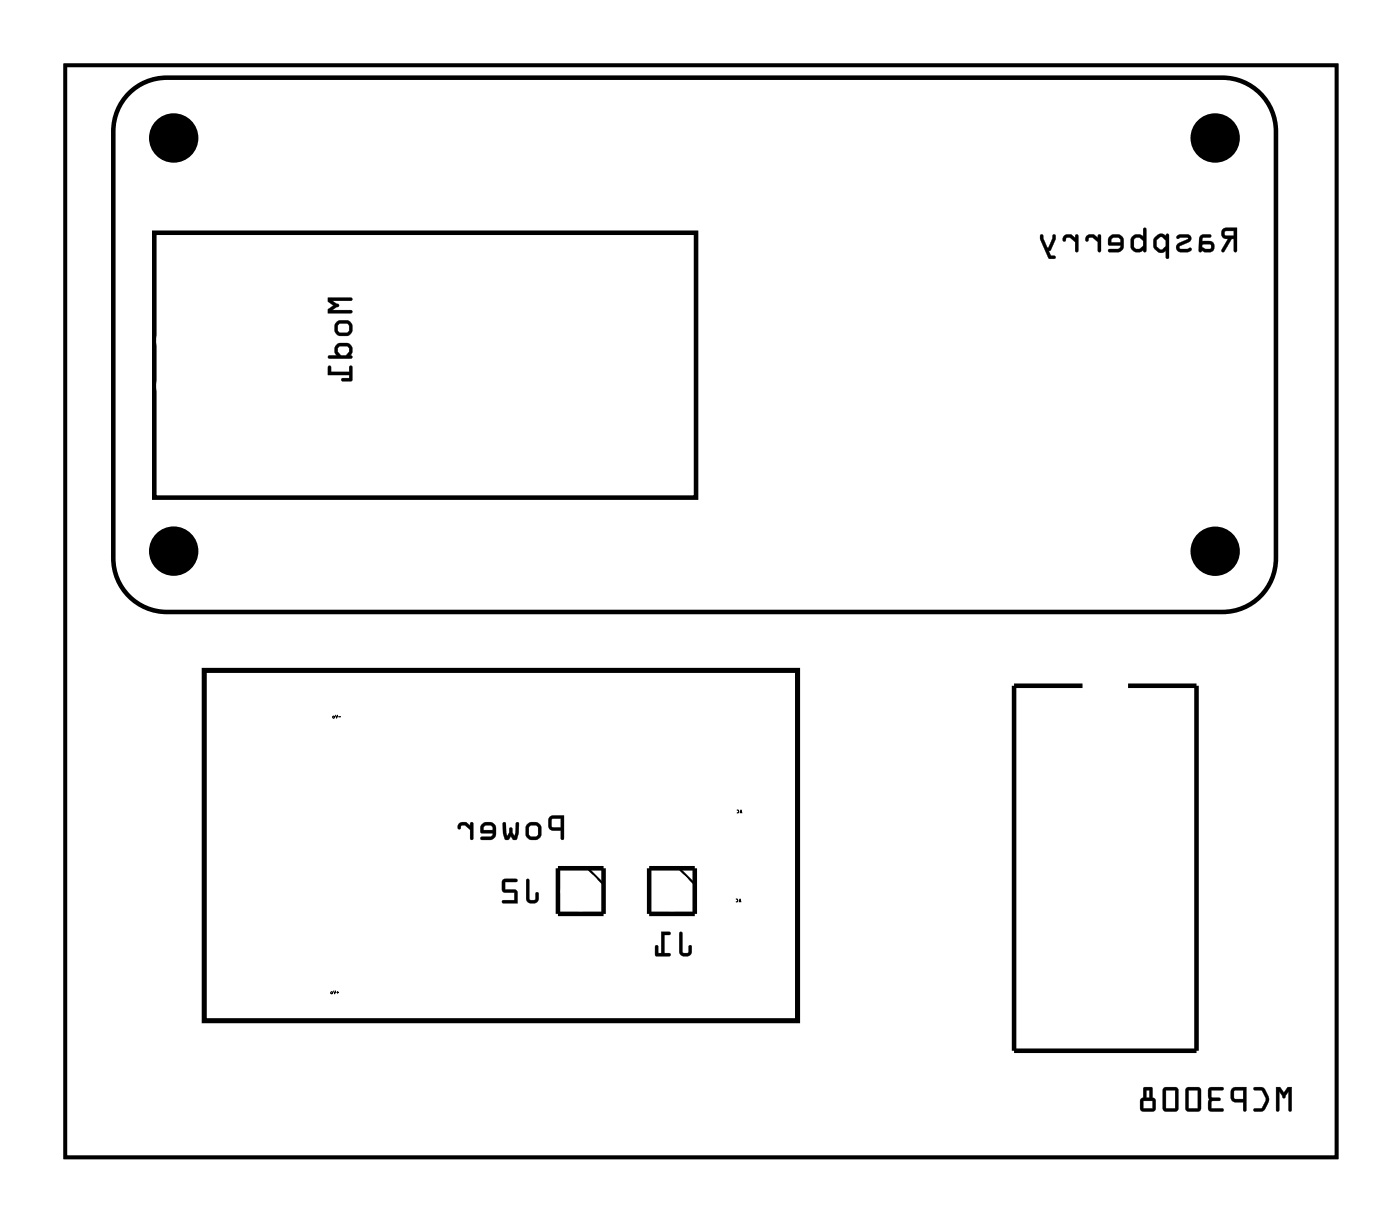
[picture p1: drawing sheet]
<svg xmlns="http://www.w3.org/2000/svg" width="78mm" height="68mm" viewBox="0 0 78 68" stroke-linecap="round" stroke-linejoin="round" font-family="sans-serif">
<path d="M3.6 3.6h70.8v60.8h-70.8z" fill="none" stroke="#000" stroke-width=".2"/>
<g fill="#000">
<path d="M18.3 16.6v.2l.3 .2-.3 .2v.2h1.3l-.1-.1h-1l.2-.2a.11 .11 0 0 0 .2-.1 .11 .11 0 0 0-.2-.1l-.2-.2h1l.1-.1zM18.6 18.3a.5 .5 0 0 0 1 0 .5 .5 0 0 0-1 0zM18.9 18h.5v.2v.2l-.1 .1h-.4l-.1-.1zM18.8 19.2l-.2 .2 .2 .4h-.5v.1h1.3v-.1h-.1l.1-.4-.1-.2-.2-.1zM18.9 19.3h.4l.1 .3-.1 .2h-.3l-.2-.2zM18.3 20.4v.5h1.1v.2h-.3l-.1 .1h.6v-.8h-.1l-.1 .3h-1v-.3z"/>
<path d="M18.3 16.6v.2l.3 .2-.3 .2v.2h1.2a.1 .1 0 0 0 .1 0 .1 .1 0 0 0-.1-.1h-1l.2-.2a.11 .11 0 0 0 .2-.1 .11 .11 0 0 0-.2-.1l-.2-.2 1 .1a.1 .1 0 0 0 .1-.1 .1 .1 0 0 0-.1-.1zM18.3 16.6h1.3v.1h-.1h-1l.4 .3-.4 .3h1l.1 .1h-1.3v-.2l.3-.2-.3-.2zM18.6 18.3a.51 .51 0 0 0 1 0 .51 .51 0 0 0-1 0zM18.6 18.3a.5 .5 0 0 1 1 0 .5 .5 0 0 1-1 0zM18.9 18h.5v.2v.3h-.5l-.1-.3zM18.9 18l-.1 .4 .1 .1h.4l.1-.1 .1-.2-.1-.2zM18.8 19.2l-.2 .2 .2 .4h-.5a.1 .1 0 0 0 0 .1 .1 .1 0 0 0 0 .1h1.2a.1 .1 0 0 0 .1-.1 .1 .1 0 0 0-.1-.1l.1-.2-.1-.4-.2-.1zM18.7 19.2l.2-.1 .6 .1 .1 .2v.2l-.1 .2h.1v.1h-1.3v-.1h.5l-.2-.2zM18.9 19.3h.4l.1 .3-.1 .2h-.3l-.2-.2zM18.9 19.3l-.1 .3 .2 .2h.3l.1-.2v-.3zM18.3 20.4v.5h1.1v.2l-.3-.1a.1 .1 0 0 0-.1 .1 .1 .1 0 0 0 .1 .1h.5v-.8a.1 .1 0 0 0-.1-.1 .1 .1 0 0 0-.1 .1v.3h-1v-.3zM18.3 20.4h.1v.3h1.1v-.3h.1v.8h-.6l.1-.1h.4v-.2h-1.2z"/>
<path d="M68.1 12.8a.32 .32 0 0 0-.1 .3 .32 .32 0 0 0 .4 .2l-.4 .7h.2l.4-.7h.1v.7h.1l.1-1.3zM68.2 12.9h.5v.2h-.5zM66.9 13.1l-.1 .9h.6a.32 .32 0 0 0 .2-.3 .32 .32 0 0 0-.2-.3h-.4v-.1v-.1h.4v-.1zM67 13.6h.4v.2l-.3 .1-.2-.1zM65.5 13.2a.12 .12 0 0 0 .1 .1 .12 .12 0 0 0 .1-.1l.5 .1-.5 .2a.27 .27 0 0 0-.2 .3 .27 .27 0 0 0 .3 .2l.5-.1v-.1l-.2 .1-.4-.1v-.1l.5-.2a.22 .22 0 0 0 .1-.3 .22 .22 0 0 0-.2-.2h-.4zM64.3 13.2l-.1 .1a.54 .54 0 0 0 .4 .8l.3-.2v.5h.2v-1.3a.09 .09 0 0 0-.1-.1 .09 .09 0 0 0-.1 .1l-.3-.1zM64.4 13.3l.3-.1 .2 .2v.3l-.2 .2-.3-.2zM63.1 13.2l-.1 .2v.5l.2 .1h.3l.2-.1v.1h.1v-1.3h-.1v.5l-.4-.2zM63.2 13.3l.3-.1 .2 .2v.3l-.2 .2-.3-.1zM61.8 13.2l-.1 .2v.2l.7 .1-.1 .2h-.5l-.1 .1h.7l.2-.3-.1-.5-.2-.2-.3 .1zM61.9 13.3l.4-.1 .1 .3h-.5zM60.5 13.1l-.1 .2a.1 .1 0 0 0 .1 .1 .1 .1 0 0 0 .1-.1l.2-.1 .3 .3v.5h.2v-.9h-.1l-.1 .1-.2-.1zM59.3 13.1l-.1 .2a.1 .1 0 0 0 .1 .1 .1 .1 0 0 0 .1-.1l.2-.1 .3 .3v.5h.1v-.9h-.1v.1l-.3-.1zM57.9 13.1v.2l.5 1.1h.3l.1-.1-.3-.1-.1-.2 .1-.1 .3-.6v-.2h-.2l-.3 .7-.2-.7z"/>
<path d="M68.1 12.8a.32 .32 0 0 0-.1 .3 .32 .32 0 0 0 .4 .2l-.4 .6a.1 .1 0 0 0 .1 .1 .1 .1 0 0 0 .1 0l.4-.7h.1v.7a.1 .1 0 0 0 .1 0 .1 .1 0 0 0 .1 0v-1.3h-.6zM68.1 12.8l.8-.1-.1 1.3h-.1v-.7h-.1l-.4 .7h-.2l.4-.7a.31 .31 0 0 1-.4-.2 .31 .31 0 0 1 .1-.3zM68.2 12.9h.5v.2h-.4zM68.2 12.9v.2h.5v-.3zM66.9 13.1l-.2 .9a.09 .09 0 0 0 .1 0 .09 .09 0 0 0 .1 0h.5a.32 .32 0 0 0 .2-.3 .32 .32 0 0 0-.2-.3h-.5l.1-.2h.4a.1 .1 0 0 0 .1-.1 .1 .1 0 0 0-.1-.1zM66.9 13.1h.5v.1h-.4l-.1 .1v.1h.5a.31 .31 0 0 1 .2 .3 .31 .31 0 0 1-.2 .3h-.6zM67 13.6h.4v.2l-.3 .1-.2-.1zM67 13.6l-.1 .2 .2 .1 .3-.1v-.2zM65.5 13.2a.12 .12 0 0 0 .1 .1 .12 .12 0 0 0 .1-.1l.5 .1-.5 .2a.28 .28 0 0 0-.2 .3 .28 .28 0 0 0 .3 .2h.5a.12 .12 0 0 0 0-.2 .12 .12 0 0 0-.2 .1l-.4-.1 .6-.4v-.2l-.1-.1a.71 .71 0 0 0-.7 .1zM65.5 13.2l.2-.1h.4a.22 .22 0 0 1 .2 .1 .22 .22 0 0 1-.1 .3l-.5 .2v.1l.4 .1 .2-.1v.1l-.5 .1a.27 .27 0 0 1-.3-.2 .27 .27 0 0 1 .2-.3l.5-.2-.5-.1a.09 .09 0 0 1-.1 .1 .09 .09 0 0 1-.1-.1zM64.3 13.2l-.1 .2a.5 .5 0 0 0 .3 .6l.2 .1 .2-.2v.4a.1 .1 0 0 0 .1 .1 .1 .1 0 0 0 .1-.1v-1.2a.1 .1 0 0 0-.1-.1 .1 .1 0 0 0-.1 .1l-.3-.1zM64.4 13.1l.2-.1 .3 .2 .1-.2 .1 .1-.1 1.3h-.1v-.5l-.1 .1-.2 .1-.3-.3-.1-.5zM64.4 13.3l.3-.1 .2 .2v.3l-.2 .2-.3-.2zM64.4 13.3v.4l.3 .2 .2-.2v-.3l-.2-.2zM63.1 13.2l-.1 .2v.5l.3 .1 .4-.1a.1 .1 0 0 0 0 .1 .1 .1 0 0 0 .1 0v-1.2a.1 .1 0 0 0-.1-.1 .1 .1 0 0 0 0 .1v.4l-.3-.2zM63.1 13.2l.3-.1 .3 .1v-.5h.1v1.3h-.1v-.1l-.3 .1h-.3l-.1-.2zM63.2 13.3l.3-.1 .1 .2v.3l-.1 .2-.3-.1zM63.2 13.3l-.1 .5 .2 .1h.2l.2-.2v-.3l-.2-.2zM61.8 13.2l-.1 .2v.3h.7l-.1 .2h-.5a.1 .1 0 0 0-.1 .1 .1 .1 0 0 0 .1 0h.5h.2l.1-.2v-.4l-.3-.3-.3-.1zM61.8 13.1h.5l.2 .1 .1 .5-.2 .3h-.7l.1-.1h.5l.1-.2-.7-.1v-.2zM61.9 13.3l.4-.1 .1 .3h-.5zM61.9 13.3v.2h.5l-.1-.3zM60.5 13.1l-.1 .2a.14 .14 0 0 0 .2 .2 .11 .11 0 0 0 0-.2l.2-.1 .3 .3v.5a.1 .1 0 0 0 .1 0 .1 .1 0 0 0 .1 0v-.9a.1 .1 0 0 0-.1-.1 .1 .1 0 0 0-.1 .1v.1l-.2-.2zM60.5 13.1h.4l.2 .2 .1-.2h.1v.9h-.1l-.1-.5-.3-.3h-.1l-.2 .2zM59.3 13.1l-.1 .2a.11 .11 0 0 0 .1 .2 .11 .11 0 0 0 .1-.2l.2-.1 .3 .3v.5a.1 .1 0 0 0 .1 0 .1 .1 0 0 0 .1 0v-.9a.1 .1 0 0 0-.1-.1 .1 .1 0 0 0-.1 .1v.1l-.3-.2zM59.3 13.1h.4l.2 .2v-.2h.1v.9h-.1v-.5l-.3-.3h-.2l-.2 .2zM57.9 13.1v.2l.5 1.1h.3a.1 .1 0 0 0 .1-.1 .1 .1 0 0 0-.1-.1h-.2l-.1-.2 .1-.1 .3-.8a.1 .1 0 0 0-.1-.1 .1 .1 0 0 0-.1 .1l-.3 .7-.2-.7zM58 13.1h.1l.2 .7h.1l.2-.7h.2v.2l-.3 .6-.1 .1 .1 .2 .3 .1-.1 .1h-.3l-.5-1.1z"/>
<path d="M3.6 3.6v60.8h70.8v-60.8zM3.6 3.6h70.8v60.8h-70.8z"/>
<path d="M18.9 39.9h.1zM18.7 39.8l.1 .2v-.2l-.1 .1zM18.5 39.9a.07 .07 0 0 0 .1 0 .07 .07 0 0 0-.1 0zM18.6 39.9v.1z"/>
<path d="M18.8 39.9h.2zM18.9 39.9h.1zM18.7 39.8l.1 .2v-.2l-.1 .1zM18.7 39.8v.2l.1-.2v.2zM18.5 39.9a.1 .1 0 0 0 .2 0 .1 .1 0 0 0-.2 0zM18.5 39.9l.1 .1h-.1zM18.5 39.9l.1 .1v-.1z"/>
<path d="M18.8 55.2a.05 .05 0 0 0 .1 0 .05 .05 0 0 0-.1 0zM18.6 55.2v.1l.1-.1-.1 .1zM18.4 55.3a.07 .07 0 0 0 .1 0 .07 .07 0 0 0-.1 0zM18.4 55.2l.1 .1z"/>
<path d="M18.7 55.2l.1 .1 .1-.1h-.1zM18.8 55.2v.1zM18.6 55.1v.3l.1-.2-.1 .1zM18.6 55.2v.1l.1-.1-.1 .1zM18.4 55.3a.08 .08 0 0 0 .1 0 .08 .08 0 0 0-.1 0zM18.4 55.2l.1 .1h-.1zM18.5 55.2v.1zM18.4 55.2l.1 .1v-.1z"/>
<path d="M29.3 49v1a.36 .36 0 0 0 .3 .3 .36 .36 0 0 0 .4-.3v-.3h-.1h-.1v.4h-.3v-1.1zM28 49v.6l.1 .1h.5v.4h-.6v.1l.8 .1v-.7l-.7-.1v-.4h.6l.1-.1z"/>
<path d="M29.3 48.9v1.1a.37 .37 0 0 0 .3 .3 .37 .37 0 0 0 .4-.3v-.2a.1 .1 0 0 0-.1-.1 .1 .1 0 0 0-.1 .1v.3h-.3v-1.1zM29.3 49h.2v1.1h.3l.1-.4h.1v.3a.35 .35 0 0 1-.4 .3 .35 .35 0 0 1-.3-.3zM28 49v.6l.6 .1v.4h-.6a.1 .1 0 0 0-.1 .1 .1 .1 0 0 0 .1 .1h.8v-.7l-.7-.1v-.4h.6a.1 .1 0 0 0 .1-.1 .1 .1 0 0 0-.1-.1zM28 49h.8l-.1 .1h-.6v.4l.7 .1v.7l-.8-.1v-.1h.7v-.4h-.6l-.1-.1z"/>
<path d="M30.6 45.5l-.1 .2 .1 .4 .1 .1h.5v.5l.2 .1v-1.4zM30.7 45.6h.5v.5l-.5-.1zM29.2 46.3a.5 .5 0 0 0 1 0 .5 .5 0 0 0-1 0zM29.5 46l.3-.1 .2 .1v.5l-.1 .1h-.3l-.1-.1zM28 45.8v.1a.95 .95 0 0 0 .1 .8h.2l.1-.1 .2 .1h.2a.95 .95 0 0 0 .1-.8l-.1-.1h-.1v.8l-.3-.5-.2 .5v-.8zM26.8 45.9v.2v.3h.6l-.1 .2h-.5v.1h.7l.1-.3v-.5l-.3-.1h-.3zM27 46h.3l.1 .2h-.5zM25.6 45.8l-.1 .2a.11 .11 0 0 0 .1 .2 .11 .11 0 0 0 .1-.2l.2-.1 .3 .3v.5h.1v-.9h-.1v.2l-.2-.2z"/>
<path d="M30.6 45.5l-.1 .2v.4l.2 .1h.5v.5a.1 .1 0 0 0 .1 .1 .1 .1 0 0 0 .1-.1v-1.3h-.6zM30.6 45.5l.8-.1-.1 1.3h-.1v-.5h-.5l-.1-.1zM30.7 45.6h.5v.5l-.5-.1zM30.7 45.6v.4l.5 .1v-.5zM29.2 46.3a.51 .51 0 0 0 1 0 .51 .51 0 0 0-1 0zM29.2 46.3a.5 .5 0 0 1 1 0 .5 .5 0 0 1-1 0zM29.5 46h.3h.1l.1 .5-.1 .1-.4-.1zM29.5 46v.5l.1 .1h.3l.1-.1v-.5l-.2-.1zM28 45.8v.6l.2 .4h.1l.1-.2 .2 .2 .2-.1 .1-.8a.1 .1 0 0 0-.1-.1 .1 .1 0 0 0-.1 .1v.7l-.2-.4a.1 .1 0 0 0-.1-.1 .1 .1 0 0 0 0 .1l-.2 .4v-.8zM28 45.8l.2 .1v.7l.2-.5 .3 .5v-.7l.2-.1v.6l-.1 .3h-.2l-.2-.2-.1 .2h-.2l-.1-.3zM26.8 45.9l-.1 .2 .1 .3h.6l-.1 .2h-.5a.1 .1 0 0 0-.1 .1 .1 .1 0 0 0 .1 .1h.5l.2-.1 .1-.1v-.5l-.2-.3h-.4zM26.9 45.9l.4-.1 .3 .1v.5l-.2 .3h-.6v-.1h.5l.2-.2h-.7v-.3zM27 46h.3l.1 .2h-.5zM27 46l-.1 .2h.6l-.2-.3zM25.6 45.8l-.1 .2a.11 .11 0 0 0 .1 .2 .11 .11 0 0 0 .1-.2l.2-.1 .3 .3v.5a.1 .1 0 0 0 .1 .1 .1 .1 0 0 0 .1-.1v-.8a.1 .1 0 0 0-.1-.1 .1 .1 0 0 0-.1 .1v.1l-.2-.2zM25.6 45.9l.4-.1 .2 .2v-.2h.1v.9h-.1v-.5l-.3-.3h-.2l-.2 .3z"/>
<path d="M37.9 51.9l-.1 1.1a.36 .36 0 0 0 .4 .2 .36 .36 0 0 0 .3-.2v-.3l-.1-.1v.1l-.1 .3h-.3v-1zM36.8 51.9v1.2h-.1l-.1-.4-.1-.1v.6h.8v-.1h-.3v-1l.3-.1v-.1z"/>
<path d="M37.8 51.9v1.1a.37 .37 0 0 0 .4 .3 .37 .37 0 0 0 .3-.3v-.3a.1 .1 0 0 0-.1-.1 .1 .1 0 0 0-.1 .1v.3h-.3v-1zM37.9 51.9l.1 .1v1h.3l.1-.4 .1 .1v.3a.35 .35 0 0 1-.3 .2 .35 .35 0 0 1-.4-.2zM36.8 51.9v1.2h-.1v-.4a.1 .1 0 0 0-.1-.1 .1 .1 0 0 0-.1 .1v.5h.8a.1 .1 0 0 0 .1-.1 .1 .1 0 0 0-.1 0h-.3v-1h.3a.1 .1 0 0 0 .1-.1 .1 .1 0 0 0-.1-.1zM36.8 51.9h.5v.1h-.3v1.1h.3v.1h-.8v-.6l.1 .1v.4h.2z"/>
<path d="M41.2 50v.2h.1zM41.2 50.1v.1zM40.9 50.1a.1 .1 0 0 0 .2 0 .1 .1 0 0 0-.2 0z"/>
<path d="M41.2 50l-.1 .2h.2zM41.2 50.1l.1 .1h-.1zM41.2 50.1v.1zM41.2 50v.2h.1zM41 50l.1 .1-.1 .1h.1v-.1zM41 50l.1 .1-.1 .1 .1-.1z"/>
<path d="M41.3 45.1l-.1 .2h.1zM41.3 45.1l-.1 .1zM41 45.2a.1 .1 0 0 0 .2 0 .1 .1 0 0 0-.2 0z"/>
<path d="M41.2 45.1v.2h.1zM41.3 45.1v.2h-.1zM41.3 45.1v.1zM41.3 45.1l-.1 .1h.1zM41 45.1l.1 .1-.1 .1h.1l.1-.2zM41.1 45.1v.1v.1v-.1z"/>
<path d="M71.1 60.5v1.4l.1-.1v-1l.2 .2a.1 .1 0 0 0 .1 .1 .1 .1 0 0 0 .1-.1l.2-.2v1l.1 .1v-1.4h-.2l-.2 .3-.2-.3zM69.8 60.5l.1 .2h.4l.2 .5-.2 .5h-.4l-.1 .1 .1 .1a.6 .6 0 0 0 .8-.6l-.1-.3-.2-.4-.2-.1zM68.6 60.6l-.1 .2 .1 .4 .1 .1 .5 .1v.4l.2 .1v-1.4zM68.7 60.7h.5v.5h-.5zM67.3 60.6v1.2l.2 .1h.6v-.2h-.6v-.4h.4l.1-.1-.1-.1h-.4v-.4h.6v-.1zM66.1 60.6l-.1 1.2 .2 .1h.6l.1-.2v-1.1l-.2-.1zM66.2 60.7h.5v1h-.5zM64.8 60.6v1.2l.1 .1h.6l.1-.2v-1.1l-.2-.1zM64.9 60.7h.5v1h-.5zM63.7 60.5v.6l-.2 .2v.5l.2 .1h.6l.1-.2v-.4l-.2-.2v-.5zM63.7 61.3h.5v.4h-.5zM63.8 60.7h.2v.4h-.2z"/>
<path d="M71.1 60.5v1.3a.1 .1 0 0 0 .1 .1 .1 .1 0 0 0 0-.1v-1l.2 .2a.11 .11 0 0 0 .1 .2 .11 .11 0 0 0 .1-.2l.2-.2-.1 1a.1 .1 0 0 0 .1 .1 .1 .1 0 0 0 .1-.1v-1.3h-.2l-.2 .3-.2-.3zM71.1 60.5h.2l.2 .3 .2-.3h.2v1.4l-.1-.1v-1.1l-.3 .4-.3-.4v1.1v.1l-.1-.1zM69.8 60.5l.1 .2h.4l.2 .5-.2 .5h-.4a.1 .1 0 0 0-.1 .1 .1 .1 0 0 0 .1 .1l.5-.1 .3-.6-.3-.6zM69.8 60.6h.6l.2 .4a.83 .83 0 0 1-.3 .9h-.4l-.1-.1 .1-.1h.4l.2-.4v-.2l-.2-.4h-.4zM68.6 60.6l-.1 .2 .1 .4 .1 .2h.5v.4a.1 .1 0 0 0 .1 .1 .1 .1 0 0 0 .1-.1v-1.3h-.6zM68.6 60.6l.8-.1v1.4l-.2-.1v-.4l-.5-.1-.1-.1zM68.7 60.7h.5v.5h-.5zM68.7 60.7v.5h.5v-.5zM67.3 60.6v1.2l.2 .1h.6a.1 .1 0 0 0 .1-.1 .1 .1 0 0 0-.1-.1h-.6v-.4h.4a.1 .1 0 0 0 .1-.1 .1 .1 0 0 0-.1-.1h-.4v-.4h.6a.1 .1 0 0 0 .1-.1 .1 .1 0 0 0-.1-.1zM67.3 60.6h.8v.1h-.7l.1 .4h.4l.1 .1-.1 .1h-.4l-.1 .4h.7v.2h-.6l-.2-.1zM66.1 60.6l-.1 1.2 .2 .1h.6l.1-.2v-1.1l-.2-.1zM66.1 60.6l.6-.1 .2 .1v1.1l-.1 .2h-.6l-.2-.1zM66.2 60.7h.5v1h-.5zM66.2 60.7v1h.5v-1zM64.8 60.6v1.2l.1 .1h.6l.1-.2v-1.1l-.2-.1zM64.8 60.6l.6-.1 .2 .1v1.1l-.1 .2h-.6l-.1-.1zM64.9 60.7h.5v1h-.5zM64.9 60.7v1h.6v-1zM63.7 60.5v.6l-.2 .2v.5l.2 .1h.6l.1-.2v-.4l-.2-.2v-.5zM63.7 60.6h.5v.5l.2 .2v.4l-.2 .2h-.5l-.2-.1v-.5l.2-.2zM63.7 61.3h.5v.4h-.5zM63.7 61.3v.4h.5v-.4zM63.8 60.7h.2v.4h-.2zM63.8 60.7v.4h.2v-.4z"/>
</g>
<path d="M7.4 5l.6-.4 .6-.2 .7-.1h58.8a2.99 2.99 0 0 1 3 3v23.8a2.97 2.97 0 0 1-3 3h-58.8a2.99 2.99 0 0 1-3-3v-23.8a2.99 2.99 0 0 1 1.1-2.3zM8.6 13h30.2v14.7h-30.2zM60.3 38.2h-3.8v20.3h10.1v-20.3h-3.8M31.1 48.3h2.5v2.6h-2.5zM36.2 48.3h2.5v2.6h-2.5z" fill="none" stroke="#000" stroke-width=".25"/>
<g fill="#000">
<circle cx="9.7" cy="7.7" r="1.38"/>
<circle cx="67.7" cy="7.7" r="1.38"/>
<circle cx="9.7" cy="30.7" r="1.38"/>
<circle cx="67.7" cy="30.7" r="1.38"/>
</g>
<path d="M11.4 37.3h33v19.5h-33z" fill="none" stroke="#000" stroke-width=".28"/>
<path d="M32.7 48.3l.9 .9M37.8 48.3l.9 .9" fill="none" stroke="#000" stroke-width=".13"/>
<circle cx="62.8" cy="9" r=".74" fill="#fff"/>
<circle cx="62.8" cy="9" r=".74" fill="none" stroke="#fff" stroke-width=".76" stroke-linecap="butt"/>
<circle cx="60.3" cy="9" r=".74" fill="#fff"/>
<circle cx="60.3" cy="9" r=".74" fill="none" stroke="#fff" stroke-width=".76" stroke-linecap="butt"/>
<circle cx="57.7" cy="9" r=".74" fill="#fff"/>
<circle cx="57.7" cy="9" r=".74" fill="none" stroke="#fff" stroke-width=".76" stroke-linecap="butt"/>
<circle cx="55.2" cy="9" r=".74" fill="#fff"/>
<circle cx="55.2" cy="9" r=".74" fill="none" stroke="#fff" stroke-width=".76" stroke-linecap="butt"/>
<circle cx="52.7" cy="9" r=".74" fill="#fff"/>
<circle cx="52.7" cy="9" r=".74" fill="none" stroke="#fff" stroke-width=".76" stroke-linecap="butt"/>
<circle cx="50.1" cy="9" r=".74" fill="#fff"/>
<circle cx="50.1" cy="9" r=".74" fill="none" stroke="#fff" stroke-width=".76" stroke-linecap="butt"/>
<circle cx="47.7" cy="9" r=".74" fill="#fff"/>
<circle cx="47.7" cy="9" r=".74" fill="none" stroke="#fff" stroke-width=".76" stroke-linecap="butt"/>
<circle cx="45" cy="9" r=".74" fill="#fff"/>
<circle cx="45" cy="9" r=".74" fill="none" stroke="#fff" stroke-width=".76" stroke-linecap="butt"/>
<circle cx="42.5" cy="9" r=".74" fill="#fff"/>
<circle cx="42.5" cy="9" r=".74" fill="none" stroke="#fff" stroke-width=".76" stroke-linecap="butt"/>
<circle cx="40" cy="9" r=".74" fill="#fff"/>
<circle cx="40" cy="9" r=".74" fill="none" stroke="#fff" stroke-width=".76" stroke-linecap="butt"/>
<circle cx="37.4" cy="9" r=".74" fill="#fff"/>
<circle cx="37.4" cy="9" r=".74" fill="none" stroke="#fff" stroke-width=".76" stroke-linecap="butt"/>
<circle cx="34.9" cy="9" r=".74" fill="#fff"/>
<circle cx="34.9" cy="9" r=".74" fill="none" stroke="#fff" stroke-width=".76" stroke-linecap="butt"/>
<circle cx="32.3" cy="9" r=".74" fill="#fff"/>
<circle cx="32.3" cy="9" r=".74" fill="none" stroke="#fff" stroke-width=".76" stroke-linecap="butt"/>
<circle cx="29.8" cy="9" r=".74" fill="#fff"/>
<circle cx="29.8" cy="9" r=".74" fill="none" stroke="#fff" stroke-width=".76" stroke-linecap="butt"/>
<circle cx="27.3" cy="9" r=".74" fill="#fff"/>
<circle cx="27.3" cy="9" r=".74" fill="none" stroke="#fff" stroke-width=".76" stroke-linecap="butt"/>
<circle cx="24.7" cy="9" r=".74" fill="#fff"/>
<circle cx="24.7" cy="9" r=".74" fill="none" stroke="#fff" stroke-width=".76" stroke-linecap="butt"/>
<circle cx="22.2" cy="9" r=".74" fill="#fff"/>
<circle cx="22.2" cy="9" r=".74" fill="none" stroke="#fff" stroke-width=".76" stroke-linecap="butt"/>
<circle cx="19.6" cy="9" r=".74" fill="#fff"/>
<circle cx="19.6" cy="9" r=".74" fill="none" stroke="#fff" stroke-width=".76" stroke-linecap="butt"/>
<circle cx="17.1" cy="9" r=".74" fill="#fff"/>
<circle cx="17.1" cy="9" r=".74" fill="none" stroke="#fff" stroke-width=".76" stroke-linecap="butt"/>
<circle cx="14.6" cy="9" r=".74" fill="#fff"/>
<circle cx="14.6" cy="9" r=".74" fill="none" stroke="#fff" stroke-width=".76" stroke-linecap="butt"/>
<circle cx="14.6" cy="6.4" r=".74" fill="#fff"/>
<circle cx="14.6" cy="6.4" r=".74" fill="none" stroke="#fff" stroke-width=".76" stroke-linecap="butt"/>
<circle cx="17.1" cy="6.4" r=".74" fill="#fff"/>
<circle cx="17.1" cy="6.4" r=".74" fill="none" stroke="#fff" stroke-width=".76" stroke-linecap="butt"/>
<circle cx="19.6" cy="6.4" r=".74" fill="#fff"/>
<circle cx="19.6" cy="6.4" r=".74" fill="none" stroke="#fff" stroke-width=".76" stroke-linecap="butt"/>
<circle cx="22.2" cy="6.4" r=".74" fill="#fff"/>
<circle cx="22.2" cy="6.4" r=".74" fill="none" stroke="#fff" stroke-width=".76" stroke-linecap="butt"/>
<circle cx="24.7" cy="6.4" r=".74" fill="#fff"/>
<circle cx="24.7" cy="6.4" r=".74" fill="none" stroke="#fff" stroke-width=".76" stroke-linecap="butt"/>
<circle cx="27.3" cy="6.4" r=".74" fill="#fff"/>
<circle cx="27.3" cy="6.4" r=".74" fill="none" stroke="#fff" stroke-width=".76" stroke-linecap="butt"/>
<circle cx="29.8" cy="6.4" r=".74" fill="#fff"/>
<circle cx="29.8" cy="6.4" r=".74" fill="none" stroke="#fff" stroke-width=".76" stroke-linecap="butt"/>
<circle cx="32.3" cy="6.4" r=".74" fill="#fff"/>
<circle cx="32.3" cy="6.4" r=".74" fill="none" stroke="#fff" stroke-width=".76" stroke-linecap="butt"/>
<circle cx="34.9" cy="6.4" r=".74" fill="#fff"/>
<circle cx="34.9" cy="6.4" r=".74" fill="none" stroke="#fff" stroke-width=".76" stroke-linecap="butt"/>
<circle cx="37.4" cy="6.4" r=".74" fill="#fff"/>
<circle cx="37.4" cy="6.4" r=".74" fill="none" stroke="#fff" stroke-width=".76" stroke-linecap="butt"/>
<circle cx="40" cy="6.4" r=".74" fill="#fff"/>
<circle cx="40" cy="6.4" r=".74" fill="none" stroke="#fff" stroke-width=".76" stroke-linecap="butt"/>
<circle cx="42.5" cy="6.4" r=".74" fill="#fff"/>
<circle cx="42.5" cy="6.4" r=".74" fill="none" stroke="#fff" stroke-width=".76" stroke-linecap="butt"/>
<circle cx="45" cy="6.4" r=".74" fill="#fff"/>
<circle cx="45" cy="6.4" r=".74" fill="none" stroke="#fff" stroke-width=".76" stroke-linecap="butt"/>
<circle cx="47.6" cy="6.4" r=".74" fill="#fff"/>
<circle cx="47.6" cy="6.4" r=".74" fill="none" stroke="#fff" stroke-width=".76" stroke-linecap="butt"/>
<circle cx="50.1" cy="6.4" r=".74" fill="#fff"/>
<circle cx="50.1" cy="6.4" r=".74" fill="none" stroke="#fff" stroke-width=".76" stroke-linecap="butt"/>
<circle cx="52.7" cy="6.4" r=".74" fill="#fff"/>
<circle cx="52.7" cy="6.4" r=".74" fill="none" stroke="#fff" stroke-width=".76" stroke-linecap="butt"/>
<circle cx="55.2" cy="6.4" r=".74" fill="#fff"/>
<circle cx="55.2" cy="6.4" r=".74" fill="none" stroke="#fff" stroke-width=".76" stroke-linecap="butt"/>
<circle cx="57.7" cy="6.4" r=".74" fill="#fff"/>
<circle cx="57.7" cy="6.4" r=".74" fill="none" stroke="#fff" stroke-width=".76" stroke-linecap="butt"/>
<circle cx="60.3" cy="6.4" r=".74" fill="#fff"/>
<circle cx="60.3" cy="6.4" r=".74" fill="none" stroke="#fff" stroke-width=".76" stroke-linecap="butt"/>
<circle cx="62.8" cy="6.4" r=".74" fill="#fff"/>
<circle cx="62.8" cy="6.4" r=".74" fill="none" stroke="#fff" stroke-width=".76" stroke-linecap="butt"/>
<path d="M64.7 38.7h1.4v1.4h-1.4z" fill="#fff"/>
<path d="M64.7 38.7h1.4v1.4h-1.4z" fill="none" stroke="#fff" stroke-width=".76" stroke-linecap="butt"/>
<circle cx="65.4" cy="39.4" r=".7" fill="#fff"/>
<circle cx="65.4" cy="39.4" r=".7" fill="none" stroke="#fff" stroke-width=".76" stroke-linecap="butt"/>
<circle cx="57.7" cy="39.4" r=".7" fill="#fff"/>
<circle cx="57.7" cy="39.4" r=".7" fill="none" stroke="#fff" stroke-width=".76" stroke-linecap="butt"/>
<circle cx="65.4" cy="42" r=".7" fill="#fff"/>
<circle cx="65.4" cy="42" r=".7" fill="none" stroke="#fff" stroke-width=".76" stroke-linecap="butt"/>
<circle cx="57.7" cy="42" r=".7" fill="#fff"/>
<circle cx="57.7" cy="42" r=".7" fill="none" stroke="#fff" stroke-width=".76" stroke-linecap="butt"/>
<circle cx="65.4" cy="44.5" r=".7" fill="#fff"/>
<circle cx="65.4" cy="44.5" r=".7" fill="none" stroke="#fff" stroke-width=".76" stroke-linecap="butt"/>
<circle cx="57.7" cy="44.5" r=".7" fill="#fff"/>
<circle cx="57.7" cy="44.5" r=".7" fill="none" stroke="#fff" stroke-width=".76" stroke-linecap="butt"/>
<circle cx="65.4" cy="47.1" r=".7" fill="#fff"/>
<circle cx="65.4" cy="47.1" r=".7" fill="none" stroke="#fff" stroke-width=".76" stroke-linecap="butt"/>
<circle cx="57.7" cy="47.1" r=".7" fill="#fff"/>
<circle cx="57.7" cy="47.1" r=".7" fill="none" stroke="#fff" stroke-width=".76" stroke-linecap="butt"/>
<circle cx="65.4" cy="49.6" r=".7" fill="#fff"/>
<circle cx="65.4" cy="49.6" r=".7" fill="none" stroke="#fff" stroke-width=".76" stroke-linecap="butt"/>
<circle cx="57.7" cy="49.6" r=".7" fill="#fff"/>
<circle cx="57.7" cy="49.6" r=".7" fill="none" stroke="#fff" stroke-width=".76" stroke-linecap="butt"/>
<circle cx="65.4" cy="52.1" r=".7" fill="#fff"/>
<circle cx="65.4" cy="52.1" r=".7" fill="none" stroke="#fff" stroke-width=".76" stroke-linecap="butt"/>
<circle cx="57.7" cy="52.1" r=".7" fill="#fff"/>
<circle cx="57.7" cy="52.1" r=".7" fill="none" stroke="#fff" stroke-width=".76" stroke-linecap="butt"/>
<circle cx="65.4" cy="54.7" r=".7" fill="#fff"/>
<circle cx="65.4" cy="54.7" r=".7" fill="none" stroke="#fff" stroke-width=".76" stroke-linecap="butt"/>
<circle cx="57.7" cy="54.7" r=".7" fill="#fff"/>
<circle cx="57.7" cy="54.7" r=".7" fill="none" stroke="#fff" stroke-width=".76" stroke-linecap="butt"/>
<circle cx="65.4" cy="57.2" r=".7" fill="#fff"/>
<circle cx="65.4" cy="57.2" r=".7" fill="none" stroke="#fff" stroke-width=".76" stroke-linecap="butt"/>
<circle cx="57.7" cy="57.2" r=".7" fill="#fff"/>
<circle cx="57.7" cy="57.2" r=".7" fill="none" stroke="#fff" stroke-width=".76" stroke-linecap="butt"/>
<circle cx="42.5" cy="49.6" r=".45" fill="#fff"/>
<circle cx="42.5" cy="49.6" r=".45" fill="none" stroke="#fff" stroke-width=".58"/>
<circle cx="42.5" cy="44.6" r=".45" fill="#fff"/>
<circle cx="42.5" cy="44.6" r=".45" fill="none" stroke="#fff" stroke-width=".58"/>
<circle cx="13.1" cy="39.4" r=".45" fill="#fff"/>
<circle cx="13.1" cy="39.4" r=".45" fill="none" stroke="#fff" stroke-width=".58"/>
<circle cx="13.1" cy="54.8" r=".45" fill="#fff"/>
<circle cx="13.1" cy="54.8" r=".45" fill="none" stroke="#fff" stroke-width=".58"/>
<circle cx="37.4" cy="49.6" r=".74" fill="#fff"/>
<circle cx="37.4" cy="49.6" r=".74" fill="none" stroke="#fff" stroke-width=".76" stroke-linecap="butt"/>
<circle cx="32.3" cy="49.6" r=".74" fill="#fff"/>
<circle cx="32.3" cy="49.6" r=".74" fill="none" stroke="#fff" stroke-width=".76" stroke-linecap="butt"/>
<circle cx="37.4" cy="24.2" r=".74" fill="#fff"/>
<circle cx="37.4" cy="24.2" r=".74" fill="none" stroke="#fff" stroke-width=".76" stroke-linecap="butt"/>
<circle cx="37.4" cy="21.7" r=".74" fill="#fff"/>
<circle cx="37.4" cy="21.7" r=".74" fill="none" stroke="#fff" stroke-width=".76" stroke-linecap="butt"/>
<circle cx="37.4" cy="19.1" r=".74" fill="#fff"/>
<circle cx="37.4" cy="19.1" r=".74" fill="none" stroke="#fff" stroke-width=".76" stroke-linecap="butt"/>
<circle cx="37.4" cy="16.6" r=".74" fill="#fff"/>
<circle cx="37.4" cy="16.6" r=".74" fill="none" stroke="#fff" stroke-width=".76" stroke-linecap="butt"/>
<circle cx="9.8" cy="21.5" r=".74" fill="#fff"/>
<circle cx="9.8" cy="21.5" r=".74" fill="none" stroke="#fff" stroke-width=".76" stroke-linecap="butt"/>
<circle cx="9.8" cy="19" r=".74" fill="#fff"/>
<circle cx="9.8" cy="19" r=".74" fill="none" stroke="#fff" stroke-width=".76" stroke-linecap="butt"/>
<circle cx="55.9" cy="27" r=".35" fill="#fff"/>
<circle cx="55.9" cy="27" r=".35" fill="none" stroke="#fff" stroke-width=".55"/>
<circle cx="32.8" cy="21.5" r=".35" fill="#fff"/>
<circle cx="32.8" cy="21.5" r=".35" fill="none" stroke="#fff" stroke-width=".55"/>
<circle cx="42.5" cy="20.3" r=".35" fill="#fff"/>
<circle cx="42.5" cy="20.3" r=".35" fill="none" stroke="#fff" stroke-width=".55"/>
<circle cx="30.9" cy="20.3" r=".35" fill="#fff"/>
<circle cx="30.9" cy="20.3" r=".35" fill="none" stroke="#fff" stroke-width=".55"/>
</svg>
